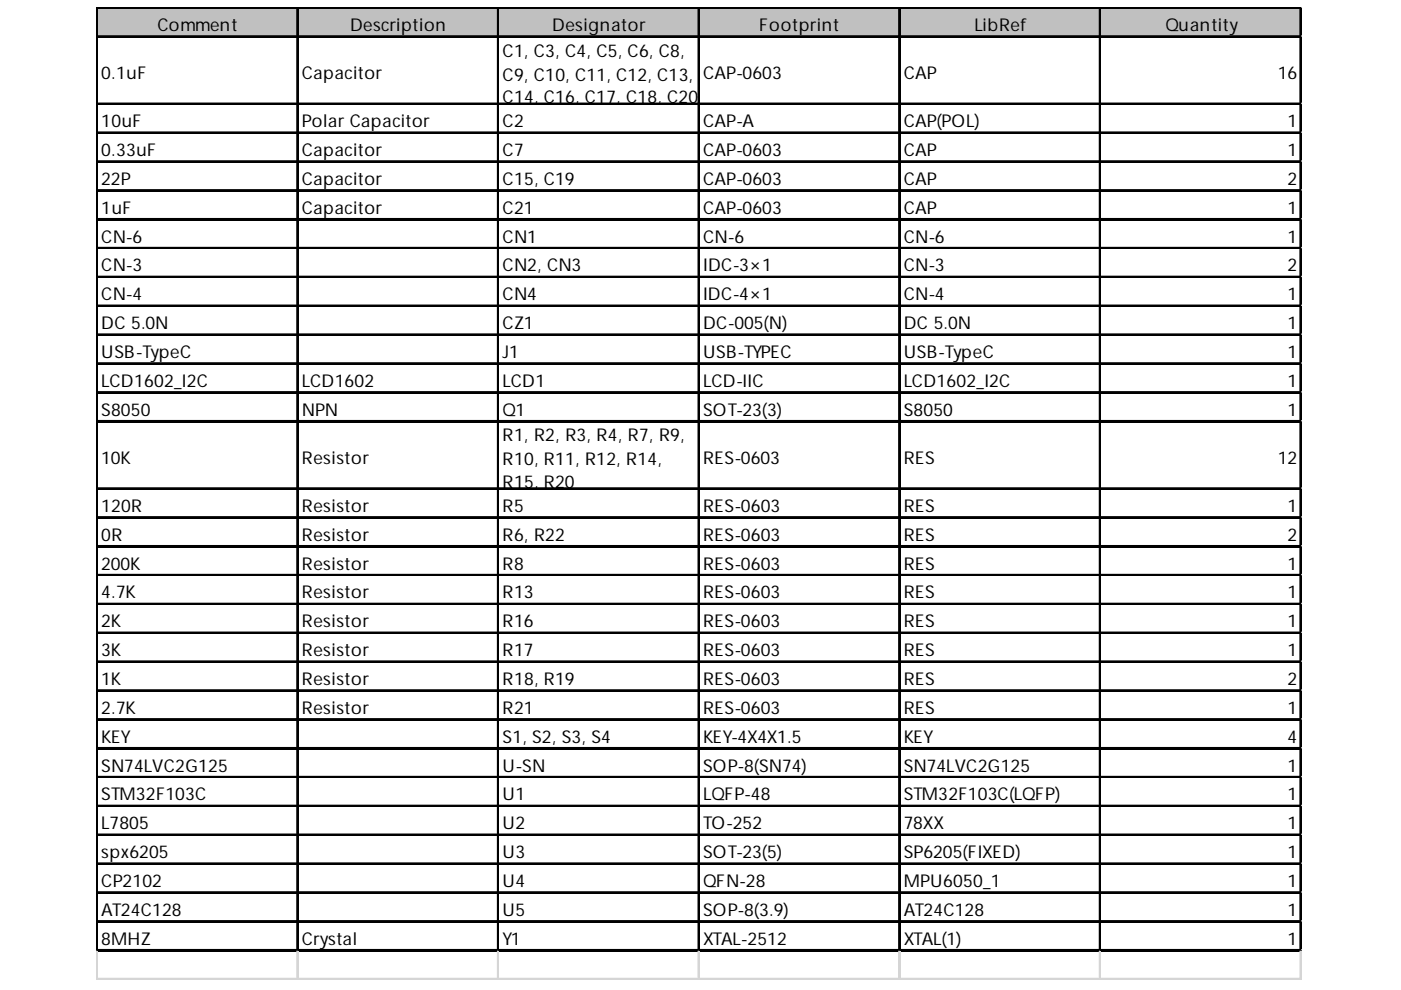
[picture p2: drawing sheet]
<svg xmlns="http://www.w3.org/2000/svg" width="297mm" height="210mm" viewBox="0 0 297 210" stroke-linecap="round" stroke-linejoin="round" font-family="sans-serif">
<defs><g id="words">
<g font-size="3.7">
<text x="33.4" y="6.6">Comment</text>
<text x="74.2" y="6.6">Description</text>
<text x="117.1" y="6.6">Designator</text>
<text x="161" y="6.6">Footprint</text>
<text x="206.6" y="6.6">LibRef</text>
<text x="247.1" y="6.6">Quantity</text>
<text x="21.5" y="16.8">0.1uF</text>
<text x="64" y="16.8">Capacitor</text>
<text x="106.5" y="12">C1, C3, C4, C5, C6, C8,</text>
<text x="106.5" y="17.1">C9, C10, C11, C12, C13,</text>
<text x="149.1" y="16.8">CAP-0603</text>
<text x="191.6" y="16.8">CAP</text>
<text x="270.9" y="16.8">16</text>
<text x="106.5" y="21.9">C14, C16, C17, C18, C20</text>
<text x="21.5" y="27">10uF</text>
<text x="64" y="27">Polar Capacitor</text>
<text x="106.5" y="27">C2</text>
<text x="149.1" y="27">CAP-A</text>
<text x="191.6" y="27">CAP(POL)</text>
<text x="272.9" y="27">1</text>
<text x="21.5" y="33.1">0.33uF</text>
<text x="64" y="33.1">Capacitor</text>
<text x="106.5" y="33.1">C7</text>
<text x="149.1" y="33.1">CAP-0603</text>
<text x="191.6" y="33.1">CAP</text>
<text x="272.9" y="33.1">1</text>
<text x="21.5" y="39.2">22P</text>
<text x="64" y="39.2">Capacitor</text>
<text x="106.5" y="39.2">C15, C19</text>
<text x="149.1" y="39.2">CAP-0603</text>
<text x="191.6" y="39.2">CAP</text>
<text x="272.9" y="39.2">2</text>
<text x="21.5" y="45.3">1uF</text>
<text x="64" y="45.3">Capacitor</text>
<text x="106.5" y="45.3">C21</text>
<text x="149.1" y="45.3">CAP-0603</text>
<text x="191.6" y="45.3">CAP</text>
<text x="272.9" y="45.3">1</text>
<text x="21.5" y="51.4">CN-6</text>
<text x="106.5" y="51.4">CN1</text>
<text x="149.1" y="51.4">CN-6</text>
<text x="191.6" y="51.4">CN-6</text>
<text x="272.9" y="51.4">1</text>
<text x="21.5" y="57.6">CN-3</text>
<text x="106.5" y="57.6">CN2, CN3</text>
<text x="149.1" y="57.6">IDC-3×1</text>
<text x="191.6" y="57.6">CN-3</text>
<text x="272.9" y="57.6">2</text>
<text x="21.5" y="63.7">CN-4</text>
<text x="106.5" y="63.7">CN4</text>
<text x="149.1" y="63.7">IDC-4×1</text>
<text x="191.6" y="63.7">CN-4</text>
<text x="272.9" y="63.7">1</text>
<text x="21.5" y="69.8">DC 5.0N</text>
<text x="106.5" y="69.8">CZ1</text>
<text x="149.1" y="69.8">DC-005(N)</text>
<text x="191.6" y="69.8">DC 5.0N</text>
<text x="272.9" y="69.8">1</text>
<text x="21.5" y="75.9">USB-TypeC</text>
<text x="106.5" y="75.9">J1</text>
<text x="149.1" y="75.9">USB-TYPEC</text>
<text x="191.6" y="75.9">USB-TypeC</text>
<text x="272.9" y="75.9">1</text>
<text x="21.5" y="82">LCD1602_I2C</text>
<text x="64" y="82">LCD1602</text>
<text x="106.5" y="82">LCD1</text>
<text x="149.1" y="82">LCD-IIC</text>
<text x="191.6" y="82">LCD1602_I2C</text>
<text x="272.9" y="82">1</text>
<text x="21.5" y="88.1">S8050</text>
<text x="64" y="88.1">NPN</text>
<text x="106.5" y="88.1">Q1</text>
<text x="149.1" y="88.1">SOT-23(3)</text>
<text x="191.6" y="88.1">S8050</text>
<text x="272.9" y="88.1">1</text>
<text x="106.5" y="93.6">R1, R2, R3, R4, R7, R9,</text>
<text x="21.5" y="98.3">10K</text>
<text x="64" y="98.3">Resistor</text>
<text x="106.5" y="98.7">R10, R11, R12, R14,</text>
<text x="149.1" y="98.3">RES-0603</text>
<text x="191.6" y="98.3">RES</text>
<text x="270.9" y="98.3">12</text>
<text x="106.5" y="103.4">R15, R20</text>
<text x="21.5" y="108.5">120R</text>
<text x="64" y="108.5">Resistor</text>
<text x="106.5" y="108.5">R5</text>
<text x="149.1" y="108.5">RES-0603</text>
<text x="191.6" y="108.5">RES</text>
<text x="272.9" y="108.5">1</text>
<text x="21.5" y="114.6">0R</text>
<text x="64" y="114.6">Resistor</text>
<text x="106.5" y="114.6">R6, R22</text>
<text x="149.1" y="114.6">RES-0603</text>
<text x="191.6" y="114.6">RES</text>
<text x="272.9" y="114.6">2</text>
<text x="21.5" y="120.8">200K</text>
<text x="64" y="120.8">Resistor</text>
<text x="106.5" y="120.8">R8</text>
<text x="149.1" y="120.8">RES-0603</text>
<text x="191.6" y="120.8">RES</text>
<text x="272.9" y="120.8">1</text>
<text x="21.5" y="126.9">4.7K</text>
<text x="64" y="126.9">Resistor</text>
<text x="106.5" y="126.9">R13</text>
<text x="149.1" y="126.9">RES-0603</text>
<text x="191.6" y="126.9">RES</text>
<text x="272.9" y="126.9">1</text>
<text x="21.5" y="133">2K</text>
<text x="64" y="133">Resistor</text>
<text x="106.5" y="133">R16</text>
<text x="149.1" y="133">RES-0603</text>
<text x="191.6" y="133">RES</text>
<text x="272.9" y="133">1</text>
<text x="21.5" y="139.1">3K</text>
<text x="64" y="139.1">Resistor</text>
<text x="106.5" y="139.1">R17</text>
<text x="149.1" y="139.1">RES-0603</text>
<text x="191.6" y="139.1">RES</text>
<text x="272.9" y="139.1">1</text>
<text x="21.5" y="145.2">1K</text>
<text x="64" y="145.2">Resistor</text>
<text x="106.5" y="145.2">R18, R19</text>
<text x="149.1" y="145.2">RES-0603</text>
<text x="191.6" y="145.2">RES</text>
<text x="272.9" y="145.2">2</text>
<text x="21.5" y="151.4">2.7K</text>
<text x="64" y="151.4">Resistor</text>
<text x="106.5" y="151.4">R21</text>
<text x="149.1" y="151.4">RES-0603</text>
<text x="191.6" y="151.4">RES</text>
<text x="272.9" y="151.4">1</text>
<text x="21.5" y="157.5">KEY</text>
<text x="106.5" y="157.5">S1, S2, S3, S4</text>
<text x="149.1" y="157.5">KEY-4X4X1.5</text>
<text x="191.6" y="157.5">KEY</text>
<text x="272.9" y="157.5">4</text>
<text x="21.5" y="163.6">SN74LVC2G125</text>
<text x="106.5" y="163.6">U-SN</text>
<text x="149.1" y="163.6">SOP-8(SN74)</text>
<text x="191.6" y="163.6">SN74LVC2G125</text>
<text x="272.9" y="163.6">1</text>
<text x="21.5" y="169.7">STM32F103C</text>
<text x="106.5" y="169.7">U1</text>
<text x="149.1" y="169.7">LQFP-48</text>
<text x="191.6" y="169.7">STM32F103C(LQFP)</text>
<text x="272.9" y="169.7">1</text>
<text x="21.5" y="175.8">L7805</text>
<text x="106.5" y="175.8">U2</text>
<text x="149.1" y="175.8">TO-252</text>
<text x="191.6" y="175.8">78XX</text>
<text x="272.9" y="175.8">1</text>
<text x="21.5" y="181.9">spx6205</text>
<text x="106.5" y="181.9">U3</text>
<text x="149.1" y="181.9">SOT-23(5)</text>
<text x="191.6" y="181.9">SP6205(FIXED)</text>
<text x="272.9" y="181.9">1</text>
<text x="21.5" y="188.1">CP2102</text>
<text x="106.5" y="188.1">U4</text>
<text x="149.1" y="188.1">QFN-28</text>
<text x="191.6" y="188.1">MPU6050_1</text>
<text x="272.9" y="188.1">1</text>
<text x="21.5" y="194.2">AT24C128</text>
<text x="106.5" y="194.2">U5</text>
<text x="149.1" y="194.2">SOP-8(3.9)</text>
<text x="191.6" y="194.2">AT24C128</text>
<text x="272.9" y="194.2">1</text>
<text x="21.5" y="200.3">8MHZ</text>
<text x="64" y="200.3">Crystal</text>
<text x="106.5" y="200.3">Y1</text>
<text x="149.1" y="200.3">XTAL-2512</text>
<text x="191.6" y="200.3">XTAL(1)</text>
<text x="272.9" y="200.3">1</text>
</g>
</g></defs>
<path d="M20.7 1.8h255.3v6.2h-255.3z" fill="#c0c0c0"/>
<g fill="none" stroke="#000" stroke-width=".34">
<path d="M20.4 1.5v200.2M20.6 1.5v200.2M20.8 1.5h255.2M20.8 1.7h255.2M20.8 7.6h255.2M20.8 7.8h255.2M63 1.9v199.8M63.2 1.9v199.8M105.5 1.9v199.8M105.7 1.9v199.8M148.1 1.9v199.8M148.2 1.9v199.8"/>
<path d="M190.6 1.9v199.8M190.8 1.9v199.8M233.1 1.9v199.8M233.3 1.9v199.8M275.7 1.9v199.8M20.8 21.9h255.2M20.8 22.1h255.2M20.8 28h255.2M20.8 28.2h255.2M20.8 34.1h255.2M20.8 34.3h255.2M20.8 40.3h255.2"/>
<path d="M20.8 40.4h255.2M20.8 46.4h255.2M20.8 46.5h255.2M20.8 52.5h255.2M20.8 52.7h255.2M20.8 58.6h255.2M20.8 58.8h255.2M20.8 64.7h255.2M20.8 64.9h255.2M20.8 70.9h255.2M20.8 71h255.2M20.8 77h255.2"/>
<path d="M20.8 77.1h255.2M20.8 83.1h255.2M20.8 83.3h255.2M20.8 89.2h255.2M20.8 89.4h255.2M20.8 103.5h255.2M20.8 103.6h255.2M20.8 109.6h255.2M20.8 109.8h255.2M20.8 115.7h255.2M20.8 115.9h255.2M20.8 121.8h255.2"/>
<path d="M20.8 122h255.2M20.8 127.9h255.2M20.8 128.1h255.2M20.8 134.1h255.2M20.8 134.2h255.2M20.8 140.2h255.2M20.8 140.4h255.2M20.8 146.3h255.2M20.8 146.5h255.2M20.8 152.4h255.2M20.8 152.6h255.2M20.8 158.5h255.2"/>
<path d="M20.8 158.7h255.2M20.8 164.7h255.2M20.8 164.8h255.2M20.8 170.8h255.2M20.8 170.9h255.2M20.8 176.9h255.2M20.8 177.1h255.2M20.8 183h255.2M20.8 183.2h255.2M20.8 189.1h255.2M20.8 189.3h255.2M20.8 195.2h255.2"/>
<path d="M20.8 195.4h255.2M20.8 201.4h255.2M20.8 201.5h255.2"/>
</g>
<path d="M275.8 1.9v199.8" fill="none" stroke="#000" stroke-width=".31"/>
<g fill="none" stroke="#d4d4d4" stroke-width=".34">
<path d="M20.4 201.7v6.1M20.4 207.5h255.6M20.6 201.7v6.1M63 201.7v6.1M63.2 201.7v6.1M105.5 201.7v6.1M105.7 201.7v6.1M148.1 201.7v6.1M148.2 201.7v6.1M190.6 201.7v6.1M190.8 201.7v6.1M233.1 201.7v6.1"/>
<path d="M233.3 201.7v6.1M275.7 201.7v6.1"/>
</g>
<path d="M275.8 201.7v6.1" fill="none" stroke="#d4d4d4" stroke-width=".31"/>
<path d="M20.4 207.6h255.6" fill="none" stroke="#d4d4d4" stroke-width=".29"/>
<use href="#words"/>
</svg>
